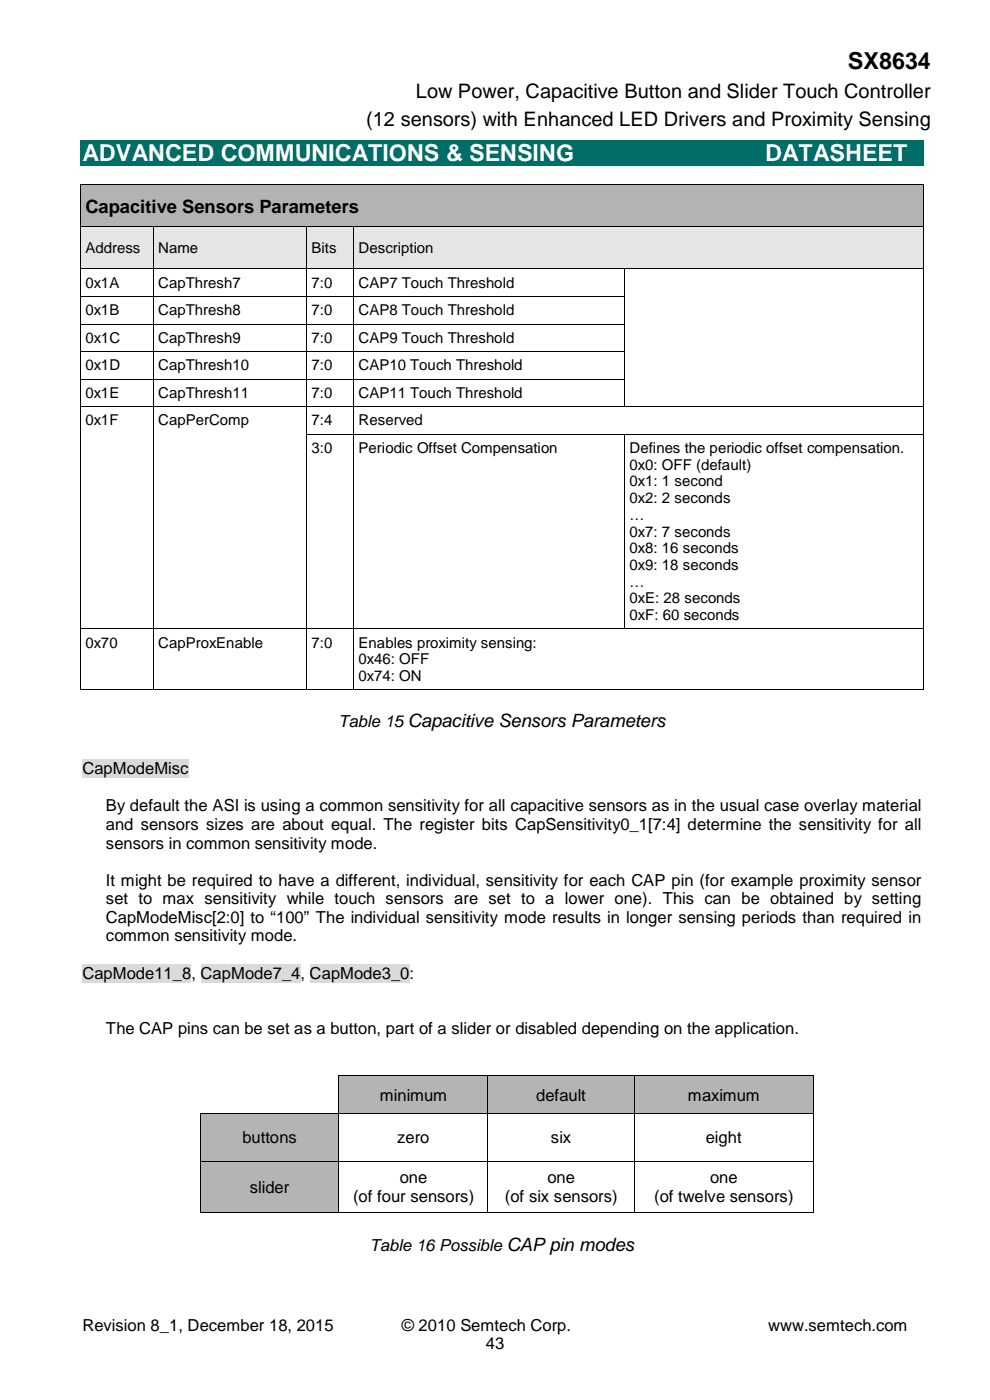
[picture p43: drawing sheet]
<svg xmlns="http://www.w3.org/2000/svg" width="210mm" height="297mm" viewBox="0 0 210 297" stroke-linecap="round" stroke-linejoin="round" font-family="sans-serif">
<defs><g id="words">
<text font-size="5" x="179.9" y="14.6">SX8634</text>
<g font-size="5" fill="#fff">
<text x="17.5" y="34.1">ADVANCED COMMUNICATIONS &amp; SENSING</text>
<text x="162.3" y="34.1">DATASHEET</text>
</g>
<g font-size="4.2">
<text x="88.2" y="20.7">Low Power, Capacitive Button and Slider Touch Controller</text>
<text x="77.7" y="26.7">(12 sensors) with Enhanced LED Drivers and Proximity Sensing</text>
</g>
<text font-size="3.9" x="18.1" y="45.3">Capacitive Sensors Parameters</text>
<g font-size="3.5">
<text x="71.8" y="154.2">Table 15 Capacitive Sensors Parameters</text>
<text x="17.5" y="164.3">CapModeMisc</text>
<text x="22.5" y="172.2">By default the ASI is using a common sensitivity for all capacitive sensors as in the usual case overlay material</text>
<text x="22.5" y="176.1">and sensors sizes are about equal. The register bits CapSensitivity0_1[7:4] determine the sensitivity for all</text>
<text x="22.5" y="180">sensors in common sensitivity mode.</text>
<text x="22.5" y="188">It might be required to have a different, individual, sensitivity for each CAP pin (for example proximity sensor</text>
<text x="22.5" y="191.9">set to max sensitivity while touch sensors are set to a lower one). This can be obtained by setting</text>
<text x="22.5" y="195.8">CapModeMisc[2:0] to “100” The individual sensitivity mode results in longer sensing periods than required in</text>
<text x="22.5" y="199.8">common sensitivity mode.</text>
<text x="17.5" y="207.6">CapMode11_8,</text>
<text x="42.5" y="207.6">CapMode7_4,</text>
<text x="65.7" y="207.6">CapMode3_0:</text>
<text x="22.5" y="219.5">The CAP pins can be set as a button, part of a slider or disabled depending on the application.</text>
<text x="80.6" y="233.5">minimum</text>
<text x="113.7" y="233.5">default</text>
<text x="145.9" y="233.5">maximum</text>
<text x="51.4" y="242.6">buttons</text>
<text x="84.3" y="242.6">zero</text>
<text x="116.9" y="242.6">six</text>
<text x="149.7" y="242.6">eight</text>
<text x="84.8" y="251">one</text>
<text x="116.1" y="251">one</text>
<text x="150.6" y="251">one</text>
<text x="53" y="253">slider</text>
<text x="74.9" y="255">(of four sensors)</text>
<text x="107.1" y="255">(of six sensors)</text>
<text x="138.8" y="255">(of twelve sensors)</text>
<text x="78.5" y="265.4">Table 16 Possible CAP pin modes</text>
<text x="17.5" y="282.3">Revision 8_1, December 18, 2015</text>
<text x="85.3" y="282.3">© 2010 Semtech Corp.</text>
<text x="103.1" y="286.3">43</text>
<text x="162.9" y="282.3">www.semtech.com</text>
</g>
<g font-size="3.2">
<text x="18.1" y="53.7">Address</text>
<text x="33.6" y="53.7">Name</text>
<text x="66.1" y="53.7">Bits</text>
<text x="76.1" y="53.7">Description</text>
<text x="18.1" y="61">0x1A</text>
<text x="33.6" y="61">CapThresh7</text>
<text x="66.1" y="61">7:0</text>
<text x="76.1" y="61">CAP7 Touch Threshold</text>
<text x="18.1" y="66.9">0x1B</text>
<text x="33.6" y="66.9">CapThresh8</text>
<text x="66.1" y="66.9">7:0</text>
<text x="76.1" y="66.9">CAP8 Touch Threshold</text>
<text x="18.1" y="72.7">0x1C</text>
<text x="33.6" y="72.7">CapThresh9</text>
<text x="66.1" y="72.7">7:0</text>
<text x="76.1" y="72.7">CAP9 Touch Threshold</text>
<text x="18.1" y="78.6">0x1D</text>
<text x="33.6" y="78.6">CapThresh10</text>
<text x="66.1" y="78.6">7:0</text>
<text x="76.1" y="78.6">CAP10 Touch Threshold</text>
<text x="18.1" y="84.4">0x1E</text>
<text x="33.6" y="84.4">CapThresh11</text>
<text x="66.1" y="84.4">7:0</text>
<text x="76.1" y="84.4">CAP11 Touch Threshold</text>
<text x="18.1" y="90.3">0x1F</text>
<text x="33.6" y="90.3">CapPerComp</text>
<text x="66.1" y="90.3">7:4</text>
<text x="76.1" y="90.3">Reserved</text>
<text x="66.1" y="96.1">3:0</text>
<text x="76.1" y="96.1">Periodic Offset Compensation</text>
<text x="133.6" y="96.1">Defines the periodic offset compensation.</text>
<text x="133.6" y="99.7">0x0: OFF (default)</text>
<text x="133.6" y="103.2">0x1: 1 second</text>
<text x="133.6" y="106.7">0x2: 2 seconds</text>
<text x="133.6" y="110.3">…</text>
<text x="133.6" y="113.8">0x7: 7 seconds</text>
<text x="133.6" y="117.4">0x8: 16 seconds</text>
<text x="133.6" y="120.9">0x9: 18 seconds</text>
<text x="133.6" y="124.5">…</text>
<text x="133.6" y="128">0xE: 28 seconds</text>
<text x="133.6" y="131.6">0xF: 60 seconds</text>
<text x="18.1" y="137.4">0x70</text>
<text x="33.6" y="137.4">CapProxEnable</text>
<text x="66.1" y="137.4">7:0</text>
<text x="76.1" y="137.4">Enables proximity sensing:</text>
<text x="76.1" y="140.9">0x46: OFF</text>
<text x="76.1" y="144.5">0x74: ON</text>
</g>
</g></defs>
<path d="M17 29.7h179v5.5h-179z" fill-rule="evenodd" fill="#006d66"/>
<g fill="#b3b3b3">
<path d="M17.1 39.3h178.8v1.9h-178.8z" fill-rule="evenodd"/>
<path d="M17.1 41.2h1v5h-1z" fill-rule="evenodd"/>
<path d="M194.9 41.2h1v5h-1z" fill-rule="evenodd"/>
<path d="M17.1 46.2h178.8v1.8h-178.8z" fill-rule="evenodd"/>
<path d="M18.1 41.2h176.8v5h-176.8z" fill-rule="evenodd"/>
</g>
<path d="M17 39.2h.1v.1h-.1zM195.8 39.2h.2v.1h-.2z" fill="#000"/>
<path d="M17.1 39.3v8.7M17.1 39.2h178.7M195.9 39.3v8.7" fill="none" stroke="#000" stroke-width=".21"/>
<g fill="#e5e5e5">
<path d="M17.1 48.3h15.3v2.5h-15.3z" fill-rule="evenodd"/>
<path d="M17.1 50.8h1v3.6h-1z" fill-rule="evenodd"/>
<path d="M31.5 50.8h.9v3.6h-.9z" fill-rule="evenodd"/>
<path d="M17.1 54.4h15.3v2.6h-15.3z" fill-rule="evenodd"/>
<path d="M18.1 50.8h13.4v3.6h-13.4z" fill-rule="evenodd"/>
<path d="M32.6 48.3h32.3v2.5h-32.3z" fill-rule="evenodd"/>
<path d="M32.6 50.8h1v3.6h-1z" fill-rule="evenodd"/>
<path d="M64 50.8h.9v3.6h-.9z" fill-rule="evenodd"/>
<path d="M32.6 54.4h32.3v2.6h-32.3z" fill-rule="evenodd"/>
<path d="M33.6 50.8h30.4v3.6h-30.4z" fill-rule="evenodd"/>
<path d="M65.1 48.3h9.8v2.5h-9.8z" fill-rule="evenodd"/>
<path d="M65.1 50.8h1v3.6h-1z" fill-rule="evenodd"/>
<path d="M74 50.8h.9v3.6h-.9z" fill-rule="evenodd"/>
<path d="M65.1 54.4h9.8v2.6h-9.8z" fill-rule="evenodd"/>
<path d="M66.1 50.8h7.9v3.6h-7.9z" fill-rule="evenodd"/>
<path d="M75.1 48.3h120.8v2.5h-120.8z" fill-rule="evenodd"/>
<path d="M75.1 50.8h1v3.6h-1z" fill-rule="evenodd"/>
<path d="M194.9 50.8h1v3.6h-1z" fill-rule="evenodd"/>
<path d="M75.1 54.4h120.8v2.6h-120.8z" fill-rule="evenodd"/>
<path d="M76.1 50.8h118.8v3.6h-118.8z" fill-rule="evenodd"/>
</g>
<g fill="#000">
<path d="M17 48h.1v.2h-.1zM17 57h.1v1.2h-.1zM32.4 48h.2v.2h-.2zM32.4 57h.2v1.2h-.2zM64.9 48h.2v.2h-.2zM64.9 57h.2v1.2h-.2zM74.9 48h.2v.2h-.2zM74.9 57h.2v1.2h-.2zM132.4 57.2h.2v1h-.2zM132.4 57h.2v.2h-.2zM195.8 48h.2v.2h-.2zM195.8 57h.2v1.2h-.2z"/>
<path d="M17 62.8h.1v1.3h-.1zM17 68.7h.1v1.2h-.1zM17 74.5h.1v1.2h-.1zM32.4 62.8h.2v1.3h-.2zM32.4 68.7h.2v1.2h-.2zM32.4 74.5h.2v1.2h-.2zM64.9 62.8h.2v1.3h-.2zM64.9 68.7h.2v1.2h-.2zM64.9 74.5h.2v1.2h-.2zM74.9 62.8h.2v1.3h-.2zM74.9 68.7h.2v1.2h-.2zM74.9 74.5h.2v1.2h-.2z"/>
<path d="M132.4 62.8h.2v1.3h-.2zM132.4 68.7h.2v1.2h-.2zM132.4 74.5h.2v1.2h-.2zM195.8 62.8h.2v1.3h-.2zM195.8 68.7h.2v1.2h-.2zM195.8 74.5h.2v1.2h-.2zM17 80.3h.1v1.3h-.1zM17 86.2h.1v1.2h-.1zM17 92h.1v1.3h-.1zM32.4 80.3h.2v1.3h-.2zM32.4 86.2h.2v1.2h-.2zM32.4 92h.2v1.3h-.2z"/>
<path d="M64.9 80.3h.2v1.3h-.2zM64.9 86.2h.2v1.2h-.2zM64.9 92h.2v1.3h-.2zM74.9 80.3h.2v1.3h-.2zM74.9 86.2h.2v1.2h-.2zM74.9 92h.2v1.3h-.2zM132.4 80.3h.2v1.3h-.2zM132.4 86.2h.2v.2h-.2zM132.4 92.2h.2v1.1h-.2zM132.4 92h.2v.2h-.2zM195.8 80.3h.2v1.3h-.2zM195.8 86.2h.2v1.2h-.2z"/>
<path d="M195.8 92h.2v1.3h-.2zM17 133.3h.1v1.2h-.1zM32.4 133.3h.2v1.2h-.2zM64.9 133.3h.2v1.2h-.2zM74.9 133.3h.2v1.2h-.2zM132.4 133.3h.2v.2h-.2zM195.8 133.3h.2v1.2h-.2zM17 146.3h.1v.1h-.1zM32.4 146.3h.2v.1h-.2zM64.9 146.3h.2v.1h-.2zM74.9 146.3h.2v.1h-.2zM195.8 146.3h.2v.1h-.2z"/>
</g>
<g fill="none" stroke="#000" stroke-width=".21">
<path d="M17.1 48.2v8.8M17.1 58.2v4.6M17.1 48.1h15.3M17.1 57.1h15.3M32.5 48.2v8.8M32.5 58.2v4.6M32.6 48.1h32.3M32.6 57.1h32.3M65 48.2v8.8M65 58.2v4.6M65.1 48.1h9.8M65.1 57.1h9.8"/>
<path d="M75 48.2v8.8M75 58.2v4.6M75.1 48.1h120.7M75.1 57.1h57.3M132.5 58.2v4.6M132.6 57.1h63.2M195.9 48.2v8.8M195.9 58.2v4.6M17.1 64v4.7M17.1 69.9v4.6M17.1 75.7v4.6M17.1 62.9h15.3"/>
<path d="M17.1 68.7h15.3M17.1 74.6h15.3M32.5 64v4.7M32.5 69.9v4.6M32.5 75.7v4.6M32.6 62.9h32.3M32.6 68.7h32.3M32.6 74.6h32.3M65 64v4.7M65 69.9v4.6M65 75.7v4.6M65.1 62.9h9.8"/>
<path d="M65.1 68.7h9.8M65.1 74.6h9.8M75 64v4.7M75 69.9v4.6M75 75.7v4.6M75.1 62.9h57.3M75.1 68.7h57.3M75.1 74.6h57.3M132.5 64v4.7M132.5 69.9v4.6M132.5 75.7v4.6M195.9 64v4.7"/>
<path d="M195.9 69.9v4.6M195.9 75.7v4.6M17.1 81.6v4.6M17.1 87.4v4.6M17.1 93.3v40M17.1 80.4h15.3M17.1 86.3h15.3M32.5 81.6v4.6M32.5 87.4v4.6M32.5 93.3v40M32.6 80.4h32.3M32.6 86.3h32.3"/>
<path d="M65 81.6v4.6M65 87.4v4.6M65 93.3v40M65.1 80.4h9.8M65.1 86.3h9.8M65.1 92.1h9.8M75 81.6v4.6M75 87.4v4.6M75 93.3v40M75.1 80.4h57.3M75.1 86.3h57.3M75.1 92.1h57.3"/>
<path d="M132.5 81.6v4.6M132.5 93.3v40M132.6 86.3h63.2M132.6 92.1h63.2M195.9 81.6v4.6M195.9 87.4v4.6M195.9 93.3v40M17.1 134.5v11.8M17.1 133.4h15.3M32.5 134.5v11.8M32.6 133.4h32.3M65 134.5v11.8"/>
<path d="M65.1 133.4h9.8M75 134.5v11.8M75.1 133.4h57.3M132.6 133.4h63.2M195.9 134.5v11.8M17.1 146.3h15.3M32.6 146.3h32.3M65.1 146.3h9.8M75.1 146.3h120.7"/>
</g>
<g fill="#dadada">
<path d="M17.5 161.2h22.5v3.9h-22.5z" fill-rule="evenodd"/>
<path d="M17.5 204.5h23.1v3.9h-23.1z" fill-rule="evenodd"/>
<path d="M42.5 204.5h21.3v3.9h-21.3z" fill-rule="evenodd"/>
<path d="M65.7 204.5h21.2v3.9h-21.2z" fill-rule="evenodd"/>
</g>
<g fill="#b4b4b4">
<path d="M72 228.3h31.4v2h-31.4z" fill-rule="evenodd"/>
<path d="M72 230.3h1.8v4h-1.8z" fill-rule="evenodd"/>
<path d="M101.6 230.3h1.8v4h-1.8z" fill-rule="evenodd"/>
<path d="M72 234.3h31.4v2h-31.4z" fill-rule="evenodd"/>
<path d="M73.8 230.3h27.8v4h-27.8z" fill-rule="evenodd"/>
<path d="M103.6 228.3h30.9v2h-30.9z" fill-rule="evenodd"/>
<path d="M103.6 230.3h1.8v4h-1.8z" fill-rule="evenodd"/>
<path d="M132.7 230.3h1.8v4h-1.8z" fill-rule="evenodd"/>
<path d="M103.6 234.3h30.9v2h-30.9z" fill-rule="evenodd"/>
<path d="M105.4 230.3h27.3v4h-27.3z" fill-rule="evenodd"/>
<path d="M134.7 228.3h37.7v2h-37.7z" fill-rule="evenodd"/>
<path d="M134.7 230.3h1.8v4h-1.8z" fill-rule="evenodd"/>
<path d="M170.6 230.3h1.8v4h-1.8z" fill-rule="evenodd"/>
<path d="M134.7 234.3h37.7v2h-37.7z" fill-rule="evenodd"/>
<path d="M136.5 230.3h34.1v4h-34.1z" fill-rule="evenodd"/>
</g>
<path d="M71.8 228.1h.2v.2h-.2zM103.4 228.1h.2v.2h-.2zM134.5 228.1h.2v.2h-.2zM172.4 228.1h.2v.2h-.2z" fill="#000"/>
<path d="M71.9 228.3v8M72 228.2h31.4M103.5 228.3v8M103.6 228.2h30.9M134.6 228.3v8M134.7 228.2h37.7M172.5 228.3v8" fill="none" stroke="#000" stroke-width=".21"/>
<g fill="#b4b4b4">
<path d="M42.6 236.5h29.2v2.9h-29.2z" fill-rule="evenodd"/>
<path d="M42.6 239.4h1.8v3.9h-1.8z" fill-rule="evenodd"/>
<path d="M70 239.4h1.8v3.9h-1.8z" fill-rule="evenodd"/>
<path d="M42.6 243.3h29.2v3h-29.2z" fill-rule="evenodd"/>
<path d="M44.4 239.4h25.6v3.9h-25.6z" fill-rule="evenodd"/>
</g>
<path d="M42.4 236.3h.2v.1h-.2zM71.8 236.3h.2v.1h-.2zM103.4 236.3h.2v.1h-.2zM134.5 236.3h.2v.1h-.2zM172.4 236.3h.2v.1h-.2z" fill="#000"/>
<path d="M42.5 236.4v9.9M42.6 236.3h29.2M71.9 236.4v9.9M72 236.3h31.4M103.5 236.4v9.9M103.6 236.3h30.9M134.6 236.4v9.9M134.7 236.3h37.7M172.5 236.4v9.9" fill="none" stroke="#000" stroke-width=".21"/>
<g fill="#b4b4b4">
<path d="M42.6 246.5h29.2v3.4h-29.2z" fill-rule="evenodd"/>
<path d="M42.6 249.9h1.8v3.9h-1.8z" fill-rule="evenodd"/>
<path d="M70 249.9h1.8v3.9h-1.8z" fill-rule="evenodd"/>
<path d="M42.6 253.8h29.2v3.4h-29.2z" fill-rule="evenodd"/>
<path d="M44.4 249.9h25.6v3.9h-25.6z" fill-rule="evenodd"/>
</g>
<path d="M42.4 246.3h.2v.2h-.2zM42.4 257.2h.2v.1h-.2zM71.8 246.3h.2v.2h-.2zM71.8 257.2h.2v.1h-.2zM103.4 246.3h.2v.2h-.2zM103.4 257.2h.2v.1h-.2zM134.5 246.3h.2v.2h-.2zM134.5 257.2h.2v.1h-.2zM172.4 246.3h.2v.2h-.2zM172.4 257.2h.2v.1h-.2z" fill="#000"/>
<g fill="none" stroke="#000" stroke-width=".21">
<path d="M42.5 246.5v10.7M42.6 246.4h29.2M42.6 257.3h29.2M71.9 246.5v10.7M72 246.4h31.4M72 257.3h31.4M103.5 246.5v10.7M103.6 246.4h30.9M103.6 257.3h30.9M134.6 246.5v10.7M134.7 246.4h37.7M134.7 257.3h37.7"/>
<path d="M172.5 246.5v10.7"/>
</g>
<use href="#words"/>
</svg>
